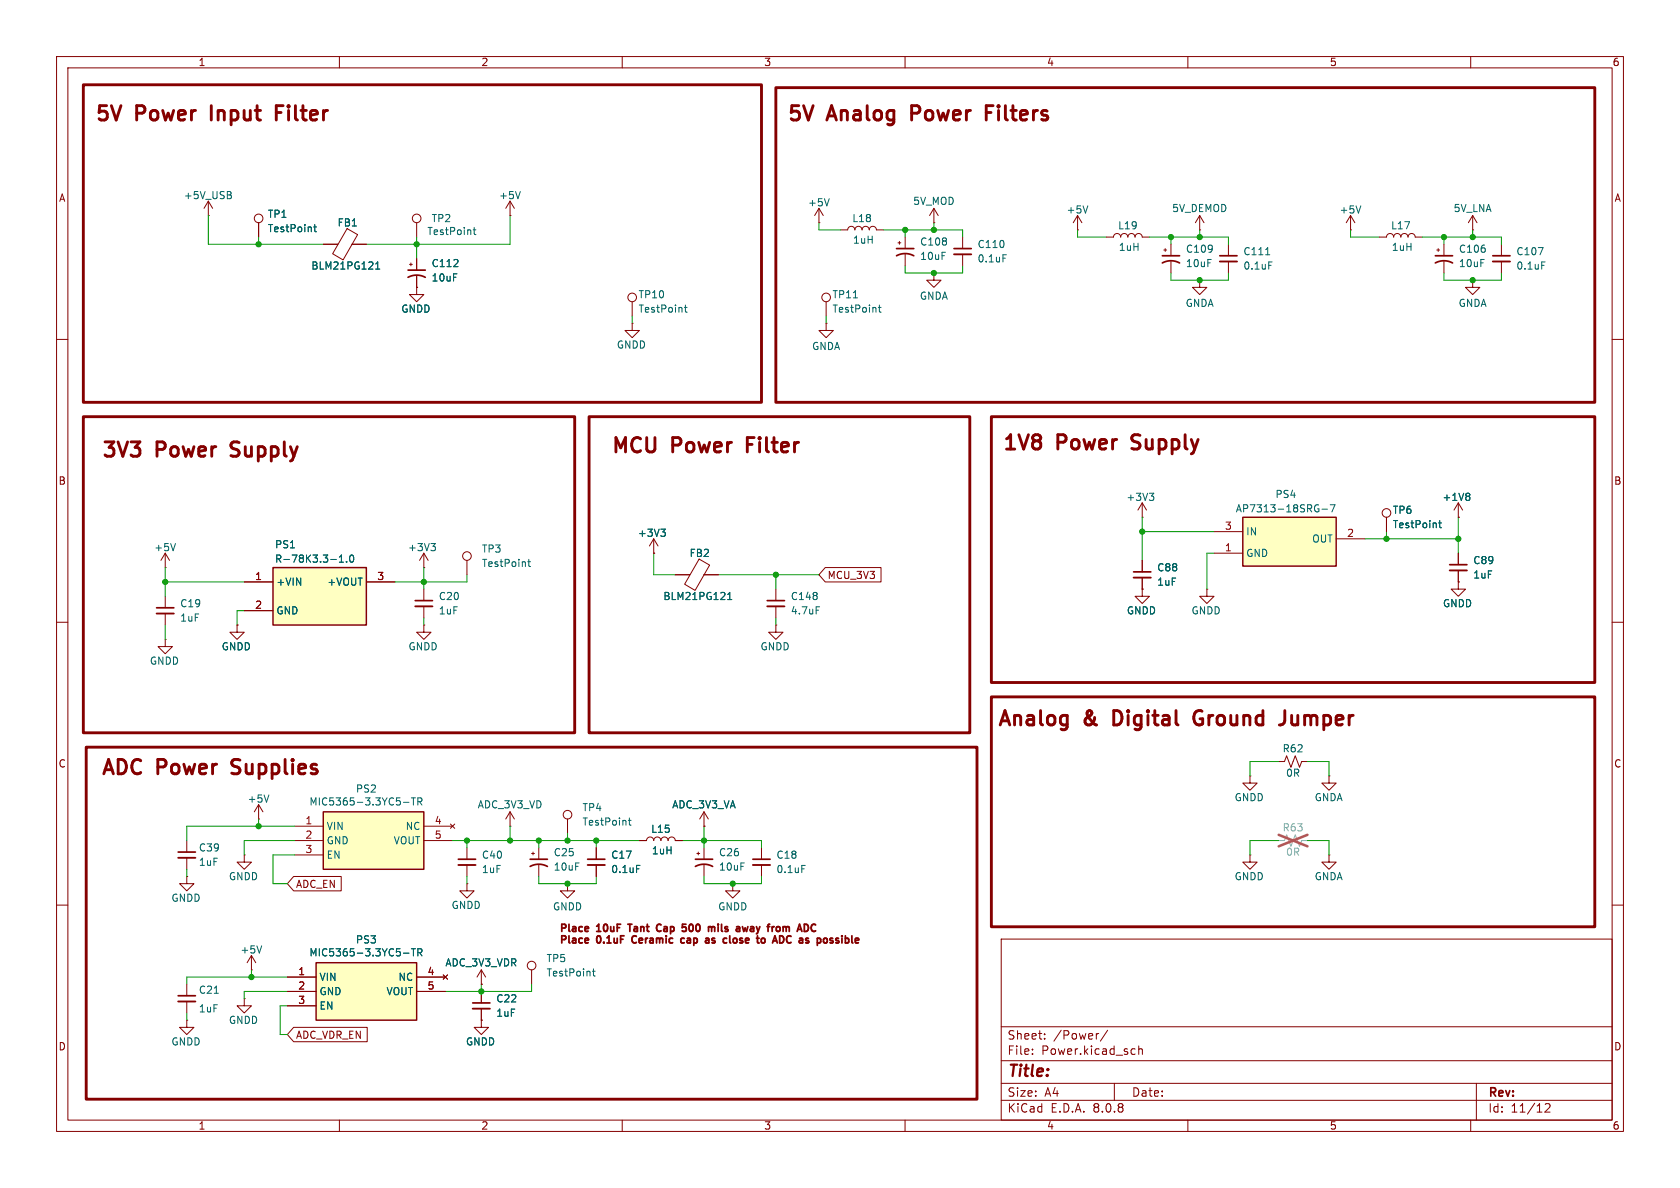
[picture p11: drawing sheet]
<svg xmlns="http://www.w3.org/2000/svg" width="297mm" height="210mm" viewBox="0 0 297 210" stroke-linecap="round" stroke-linejoin="round" font-family="sans-serif">
<defs><g id="words">
<g font-size="3.5" fill="#840000">
<text x="16.5" y="22.1">5V</text>
<text x="24.1" y="22.1">Power</text>
<text x="38.3" y="22.1">Input</text>
<text x="50.8" y="22.1">Filter</text>
<text x="138.9" y="22.1">5V</text>
<text x="146.4" y="22.1">Analog</text>
<text x="162.1" y="22.1">Power</text>
<text x="176.3" y="22.1">Filters</text>
<text x="17.7" y="81.5">3V3</text>
<text x="27.7" y="81.5">Power</text>
<text x="41.9" y="81.5">Supply</text>
<text x="107.9" y="80.8">MCU</text>
<text x="119" y="80.8">Power</text>
<text x="133.2" y="80.8">Filter</text>
<text x="177" y="80.3">1V8</text>
<text x="186.9" y="80.3">Power</text>
<text x="201.1" y="80.3">Supply</text>
<text x="176.1" y="129">Analog</text>
<text x="191.7" y="129">&amp;</text>
<text x="197.8" y="129">Digital</text>
<text x="213.1" y="129">Ground</text>
<text x="229.4" y="129">Jumper</text>
<text x="17.6" y="137.7">ADC</text>
<text x="27.8" y="137.7">Power</text>
<text x="42" y="137.7">Supplies</text>
</g>
<text font-size="2.8" fill="#840000" x="178" y="190.9">Title:</text>
<g font-size="2.1" fill="#840000">
<text x="178" y="184">Sheet:</text>
<text x="186.2" y="184">/Power/</text>
<text x="178" y="186.7">File:</text>
<text x="184.1" y="186.7">Power.kicad_sch</text>
<text x="178" y="196.9">KiCad</text>
<text x="178" y="194.1">Size:</text>
<text x="184.7" y="194.1">A4</text>
<text x="185.7" y="196.9">E.D.A.</text>
<text x="193.3" y="196.9">8.0.8</text>
<text x="200" y="194.1">Date:</text>
<text x="263" y="194.3">Rev:</text>
<text x="263" y="196.9">Id:</text>
<text x="267.1" y="196.9">11/12</text>
</g>
<g font-size="1.8" fill="#840000">
<text x="35" y="11.9">1</text>
<text x="85" y="11.9">2</text>
<text x="135" y="11.9">3</text>
<text x="185" y="11.9">4</text>
<text x="235" y="11.9">5</text>
<text x="285" y="11.9">6</text>
<text x="10.3" y="35.9">A</text>
<text x="285.3" y="35.9">A</text>
<text x="10.3" y="85.9">B</text>
<text x="285.3" y="85.9">B</text>
<text x="146.2" y="102.6">MCU_3V3</text>
<text x="10.3" y="135.9">C</text>
<text x="285.3" y="135.9">C</text>
<text x="52.2" y="157.2">ADC_EN</text>
<text x="98.8" y="165.2">Place</text>
<text x="98.8" y="167.2">Place</text>
<text x="105.7" y="165.2">10uF</text>
<text x="105.7" y="167.2">0.1uF</text>
<text x="112.1" y="165.2">Tant</text>
<text x="112.7" y="167.2">Ceramic</text>
<text x="117.7" y="165.2">Cap</text>
<text x="122" y="167.2">cap</text>
<text x="122.9" y="165.2">500</text>
<text x="127.1" y="167.2">as</text>
<text x="128.2" y="165.2">mils</text>
<text x="130.9" y="167.2">close</text>
<text x="133.9" y="165.2">away</text>
<text x="137.6" y="167.2">to</text>
<text x="140.2" y="165.2">from</text>
<text x="141.1" y="167.2">ADC</text>
<text x="146.2" y="165.2">ADC</text>
<text x="146.4" y="167.2">as</text>
<text x="150.3" y="167.2">possible</text>
<text x="10.3" y="185.9">D</text>
<text x="52.2" y="183.8">ADC_VDR_EN</text>
<text x="285.3" y="185.9">D</text>
<text x="35" y="199.9">1</text>
<text x="85" y="199.9">2</text>
<text x="135" y="199.9">3</text>
<text x="185" y="199.9">4</text>
<text x="235" y="199.9">5</text>
<text x="285" y="199.9">6</text>
</g>
<g font-size="1.8" fill="#006464">
<text x="32.4" y="35.4">+5V_USB</text>
<text x="88.1" y="35.4">+5V</text>
<text x="47.3" y="38.7">TP1</text>
<text x="47.3" y="41.2">TestPoint</text>
<text x="59.6" y="40.2">FB1</text>
<text x="75.4" y="41.8">TestPoint</text>
<text x="76.2" y="39.5">TP2</text>
<text x="142.7" y="36.7">+5V</text>
<text x="150.6" y="39.5">L18</text>
<text x="161.3" y="36.4">5V_MOD</text>
<text x="188.5" y="37.9">+5V</text>
<text x="197.6" y="40.7">L19</text>
<text x="207.1" y="37.7">5V_DEMOD</text>
<text x="236.7" y="37.9">+5V</text>
<text x="245.8" y="40.7">L17</text>
<text x="256.9" y="37.7">5V_LNA</text>
<text x="54.9" y="47.9">BLM21PG121</text>
<text x="76.2" y="47.4">C112</text>
<text x="150.7" y="43.3">1uH</text>
<text x="162.6" y="43.6">C108</text>
<text x="162.6" y="46.2">10uF</text>
<text x="172.7" y="44">C110</text>
<text x="172.7" y="46.6">0.1uF</text>
<text x="197.7" y="44.6">1uH</text>
<text x="209.6" y="44.9">C109</text>
<text x="209.6" y="47.4">10uF</text>
<text x="219.7" y="45.3">C111</text>
<text x="219.7" y="47.9">0.1uF</text>
<text x="246" y="44.6">1uH</text>
<text x="257.8" y="44.9">C106</text>
<text x="257.8" y="47.4">10uF</text>
<text x="268" y="45.3">C107</text>
<text x="268" y="47.9">0.1uF</text>
<text x="76.2" y="50">10uF</text>
<text x="112.8" y="52.9">TP10</text>
<text x="147.1" y="52.9">TP11</text>
<text x="162.5" y="53.2">GNDA</text>
<text x="70.8" y="55.5">GNDD</text>
<text x="112.8" y="55.5">TestPoint</text>
<text x="147.1" y="55.5">TestPoint</text>
<text x="209.5" y="54.5">GNDA</text>
<text x="257.8" y="54.5">GNDA</text>
<text x="108.9" y="61.8">GNDD</text>
<text x="143.5" y="62.1">GNDA</text>
<text x="199" y="88.7">+3V3</text>
<text x="225.4" y="88.2">PS4</text>
<text x="254.9" y="88.7">+1V8</text>
<text x="112.7" y="95.1">+3V3</text>
<text x="218.4" y="90.8">AP7313-18SRG-7</text>
<text x="220.2" y="94.8">IN</text>
<text x="246.1" y="91">TP6</text>
<text x="246.1" y="93.6">TestPoint</text>
<text x="27.2" y="97.6">+5V</text>
<text x="48.5" y="97.1">PS1</text>
<text x="48.5" y="99.7">R-78K3.3-1.0</text>
<text x="72" y="97.6">+3V3</text>
<text x="85.1" y="97.9">TP3</text>
<text x="85.1" y="100.4">TestPoint</text>
<text x="121.8" y="98.7">FB2</text>
<text x="204.5" y="101.2">C88</text>
<text x="220.2" y="98.7">GND</text>
<text x="231.9" y="96.1">OUT</text>
<text x="260.4" y="99.9">C89</text>
<text x="31.8" y="107.5">C19</text>
<text x="48.8" y="103.7">+VIN</text>
<text x="57.8" y="103.7">+VOUT</text>
<text x="77.5" y="106.3">C20</text>
<text x="117.2" y="106.3">BLM21PG121</text>
<text x="139.7" y="106.3">C148</text>
<text x="204.5" y="103.7">1uF</text>
<text x="255" y="107.5">GNDD</text>
<text x="260.4" y="102.5">1uF</text>
<text x="31.8" y="110.1">1uF</text>
<text x="48.8" y="108.8">GND</text>
<text x="77.5" y="108.8">1uF</text>
<text x="139.7" y="108.8">4.7uF</text>
<text x="199.1" y="108.8">GNDD</text>
<text x="210.5" y="108.8">GNDD</text>
<text x="26.4" y="117.7">GNDD</text>
<text x="39.1" y="115.2">GNDD</text>
<text x="72.1" y="115.2">GNDD</text>
<text x="134.3" y="115.2">GNDD</text>
<text x="226.7" y="133.2">R62</text>
<text x="227.3" y="137.5">0R</text>
<text x="43.7" y="142.1">+5V</text>
<text x="54.6" y="142.6">MIC5365-3.3YC5-TR</text>
<text x="62.8" y="140.3">PS2</text>
<text x="84.4" y="143.1">ADC_3V3_VD</text>
<text x="102.9" y="143.6">TP4</text>
<text x="118.7" y="143.1">ADC_3V3_VA</text>
<text x="218.2" y="141.8">GNDD</text>
<text x="232.3" y="141.8">GNDA</text>
<text x="57.7" y="146.9">VIN</text>
<text x="57.7" y="149.5">GND</text>
<text x="69.5" y="149.5">VOUT</text>
<text x="71.6" y="146.9">NC</text>
<text x="102.9" y="146.2">TestPoint</text>
<text x="115" y="147.4">L15</text>
<text x="35.1" y="153.3">1uF</text>
<text x="35.1" y="150.7">C39</text>
<text x="40.4" y="155.8">GNDD</text>
<text x="57.7" y="152">EN</text>
<text x="85.1" y="154.5">1uF</text>
<text x="85.1" y="152">C40</text>
<text x="97.8" y="151.6">C25</text>
<text x="97.8" y="154.1">10uF</text>
<text x="108" y="152">C17</text>
<text x="108" y="154.5">0.1uF</text>
<text x="115.1" y="151.2">1uH</text>
<text x="127" y="151.6">C26</text>
<text x="127" y="154.1">10uF</text>
<text x="137.2" y="152">C18</text>
<text x="137.2" y="154.5">0.1uF</text>
<text x="218.2" y="155.8">GNDD</text>
<text x="232.3" y="155.8">GNDA</text>
<text x="30.2" y="159.6">GNDD</text>
<text x="79.7" y="160.9">GNDD</text>
<text x="97.7" y="161.1">GNDD</text>
<text x="126.9" y="161.1">GNDD</text>
<text x="62.8" y="167">PS3</text>
<text x="42.4" y="168.8">+5V</text>
<text x="54.6" y="169.3">MIC5365-3.3YC5-TR</text>
<text x="56.4" y="173.6">VIN</text>
<text x="70.3" y="173.6">NC</text>
<text x="78.6" y="171">ADC_3V3_VDR</text>
<text x="96.5" y="170.3">TP5</text>
<text x="96.5" y="172.8">TestPoint</text>
<text x="35.1" y="179.2">1uF</text>
<text x="35.1" y="175.9">C21</text>
<text x="56.4" y="176.1">GND</text>
<text x="56.4" y="178.7">EN</text>
<text x="68.2" y="176.1">VOUT</text>
<text x="87.6" y="179.9">1uF</text>
<text x="87.6" y="177.4">C22</text>
<text x="30.2" y="185">GNDD</text>
<text x="40.4" y="181.2">GNDD</text>
<text x="82.3" y="185">GNDD</text>
</g>
<g font-size="1.8" fill="#a90000">
<text x="216.5" y="93.7">3</text>
<text x="238.1" y="95">2</text>
<text x="216.5" y="97.5">1</text>
<text x="45" y="102.6">1</text>
<text x="45" y="107.7">2</text>
<text x="66.6" y="102.6">3</text>
<text x="53.9" y="145.8">1</text>
<text x="53.9" y="148.3">2</text>
<text x="76.8" y="145.8">4</text>
<text x="76.8" y="148.3">5</text>
<text x="53.9" y="150.9">3</text>
<text x="52.6" y="172.5">1</text>
<text x="75.5" y="172.5">4</text>
<text x="52.6" y="175">2</text>
<text x="52.6" y="177.5">3</text>
<text x="75.5" y="175">5</text>
</g>
<g font-size="1.8" fill="#989898">
<text x="226.7" y="147.2">R63</text>
<text x="227.3" y="151.5">0R</text>
</g>
</g></defs>
<g fill="none" stroke="#840000" stroke-width=".18">
<path d="M10 10h277v190h-277zM12 12h273v186h-273zM60 10v2M110 10v2M160 10v2M210 10v2M260 10v2M144.8 39.4h.1M144.8 36.8l-.8 1.3M144.8 36.8v2.6M144.8 36.8l.7 1.3M165.1 39.4h.1"/>
<path d="M165.1 36.8l-.8 1.3M165.1 36.8v2.6M165.1 36.8l.8 1.3M190.5 38.1l-.8 1.3M190.5 38.1v2.5M190.5 38.1l.8 1.3M212.1 38.1l-.8 1.3M212.1 38.1v2.5M212.1 38.1l.8 1.3M148.6 40.6h1.3a.64 .64 0 0 1 .6-.6 .64 .64 0 0 1 .6 .6 .64 .64 0 0 1 .7-.6 .64 .64 0 0 1 .6 .6 .64 .64 0 0 1 .6-.6 .64 .64 0 0 1 .7 .6 .64 .64 0 0 1 .6-.6 .64 .64 0 0 1 .6 .6h1.3M190.5 40.6h.1M195.6 41.9h1.2a.64 .64 0 0 1 .7-.6 .64 .64 0 0 1 .6 .6 .64 .64 0 0 1 .7-.6 .64 .64 0 0 1 .6 .6 .64 .64 0 0 1 .6-.6 .64 .64 0 0 1 .7 .6 .64 .64 0 0 1 .6-.6 .64 .64 0 0 1 .6 .6h1.3"/>
<path d="M212.1 40.6h.1M212.1 49.5v1.3h1.3l-1.3 1.3-1.3-1.3h1.3M212.1 49.5h.1M10 60h2M285 60h2M115.6 97.8h.1M115.6 95.3l-.8 1.2M115.6 95.3v2.5M115.6 95.3l.7 1.2M10 110h2M285 110h2M43.2 151.1v1.3h1.2l-1.2 1.3-1.3-1.3h1.3"/>
<path d="M43.2 151.1h.1M45.7 144.8h.1M45.7 142.2l-.7 1.3M45.7 142.2v2.6M45.7 142.2l.8 1.3M10 160h2M177 166h108v32h-108zM285 160h2M60 198v2M110 198v2M160 198v2M177 194.5h108"/>
<path d="M177 191.5h108M177 187.5h108M177 181.5h108M182.5 186.3v.1M182.5 185.5v.1M184.7 183.6v.1M184.7 182.8v.1M194.2 182.7l-.2 .1M195.8 182.1l-1.3 2M197 191.5v3M200.2 185.4l.5 .1M200.7 186.3l-.5 .1"/>
<path d="M201.3 185.5l.2-.1 .4 .1 .1 .9M201.3 184.9v1.5M210 198v2M260 198v2M261 191.5v6.5M273.2 195.2l.5-.1 .3 .1v.3l-.9 1.1h.9"/>
</g>
<path d="M146.6 35.1l-.4 1.3M192.3 36.4l-.4 1.3M116.8 93.5h.8l-.4 .5M117.4 94l.2 .3v.3l-.2 .2M47.5 140.5l-.4 1.3" fill="none" stroke="#006464" stroke-width=".18"/>
<path d="M55.9 170.2h17.8v10.1h-17.8z" fill="#ffffc2"/>
<path d="M55.9 170.2h17.8v10.1h-17.8z" fill="none" stroke="#840000" stroke-width=".25"/>
<g fill="none" stroke="#840000" stroke-width=".18">
<path d="M90.2 38.1h.1M90.2 35.6l-.8 1.2M90.2 35.6v2.5M90.2 35.6l.7 1.2M238.8 38.1l-.8 1.3M238.8 38.1v2.5M238.8 38.1l.7 1.3M260.3 38.1l-.7 1.3M260.3 38.1v2.5M260.3 38.1l.8 1.3M111.8 57.2v1.2h1.2l-1.2 1.3-1.3-1.3h1.3M111.8 57.2h.1"/>
<path d="M111.8 53.3v2.6M158.7 42.9h.6M159 42.7v.5M160 41.9v2M160 45v2M170.2 41.9v2M170.2 45v2M205.7 44.2h.5M206 43.9v.6M207 43.2v2M207 46.2v2.1M217.2 43.2v2"/>
<path d="M217.2 46.2v2.1M238.8 40.6h.1M243.8 41.9h1.3a.64 .64 0 0 1 .6-.6 .64 .64 0 0 1 .7 .6 .64 .64 0 0 1 .6-.6 .64 .64 0 0 1 .6 .6 .64 .64 0 0 1 .7-.6 .64 .64 0 0 1 .6 .6 .64 .64 0 0 1 .7-.6 .64 .64 0 0 1 .6 .6h1.3M254 44.2h.5M254.3 43.9v.6M255.3 43.2v2M255.3 46.2v2.1M260.3 49.5v1.3h1.3l-1.3 1.3-1.2-1.3h1.2M260.3 49.5h.1M260.3 40.6h.1M265.4 43.2v2M265.4 46.2v2.1"/>
<path d="M201.9 99.1v2M74.9 110.5v1.3h1.3l-1.3 1.2-1.2-1.2h1.2M74.9 110.5h.1M74.9 104.1v2.1M74.9 107.2v2M201.9 102.1v2M82.5 156.2v1.3h1.3l-1.3 1.3-1.2-1.3h1.2M82.5 156.2h.1M90.2 146.1h.1M90.2 143.5v2.6M90.2 143.5l-.8 1.3M90.2 143.5l.7 1.3"/>
<path d="M113 148.6h1.3a.64 .64 0 0 1 .6-.6 .64 .64 0 0 1 .7 .6 .64 .64 0 0 1 .6-.6 .64 .64 0 0 1 .6 .6 .64 .64 0 0 1 .7-.6 .64 .64 0 0 1 .6 .6 .64 .64 0 0 1 .6-.6 .64 .64 0 0 1 .7 .6h1.2M43.2 176.5v1.3h1.2l-1.2 1.3-1.3-1.3h1.3M43.2 176.5h.1M50.8 172.7h5.1M50.8 175.3h5.1M50.8 177.8h5.1M73.7 172.7h5M73.7 175.3h5M78.4 172.3l.7 .8M79.1 172.3l-.7 .8"/>
<circle cx="111.8" cy="52.6" r=".76"/>
</g>
<g fill="none" stroke="#006464" stroke-width=".18">
<path d="M92 33.9l-.4 1.2M240.6 36.4l-.4 1.3M121 54.3h.5M121.2 53.9v1.1l.3 .2M177.3 45h.6M223.8 45h.7M224.3 46.3h.6M272 43.8h.8l-.5 1.2M272.6 46.3h.6M71.3 168.5h1M72.7 167.7h.7M73.1 167.7v1.3"/>
<path d="M73.9 168.4l.6-.1 .1-.2-.1-.3-.6-.1v1.3M74.2 168.4l.4 .6"/>
</g>
<path d="M168.7 45h3M215.6 46.2h3.1M263.9 46.2h3.1M73.4 107.2h3.1M200.4 102.1h3.1" fill="none" stroke="#840000" stroke-width=".33"/>
<path d="M158.5 45.2a3.2 3.2 0 0 1 3 0M158.5 43.9h3M168.7 43.9h3M205.5 46.5a3.2 3.2 0 0 1 3 0M205.5 45.2h3M215.6 45.2h3.1M253.7 46.5a3.2 3.2 0 0 1 3.1 0M253.7 45.2h3.1M263.9 45.2h3.1M73.4 106.2h3.1M200.4 101.1h3.1" fill="none" stroke="#840000" stroke-width=".3"/>
<path d="M57.1 143.5h17.8v10.2h-17.8z" fill="#ffffc2"/>
<path d="M57.1 143.5h17.8v10.2h-17.8z" fill="none" stroke="#840000" stroke-width=".25"/>
<g fill="none" stroke="#840000" stroke-width=".18">
<path d="M41.9 110.5v1.3h1.3l-1.3 1.2-1.3-1.2h1.3M41.9 110.5h.1M33 154.9v1.3h1.3l-1.3 1.3-1.3-1.3h1.3M33 154.9h.1M33 148.6v2M33 151.6v2.1M52.1 146.1h5M52.1 148.6h5M52.1 151.1h5M74.9 146.1h5.1M74.9 148.6h5.1M79.6 145.7l.8 .7"/>
<path d="M80.4 145.7l-.8 .7M82.5 149.9v2M82.5 152.9v2M94 150.9h.5M94.2 150.6v.5M95.2 149.9v2M95.2 152.9v2M100.3 156.2v1.3h1.3l-1.3 1.3-1.2-1.3h1.2M100.3 156.2h.1M100.3 144.8v2.5M105.4 149.9v2M105.4 152.9v2"/>
<path d="M123.2 150.9h.5M123.4 150.6v.5M124.5 146.1h.1M124.5 143.5l-.8 1.3M124.5 143.5v2.6M124.5 149.9v2M124.5 152.9v2M124.5 143.5l.7 1.3M129.5 156.2v1.3h1.3l-1.3 1.3-1.2-1.3h1.2M129.5 156.2h.1M134.6 149.9v2M134.6 152.9v2"/>
<path d="M33 174v2M33 177v2.1M44.4 171.5h.1M44.4 168.9l-.7 1.3M44.4 168.9v2.6M44.4 168.9l.8 1.3M85.1 174h.1M85.1 171.5l-.8 1.2M85.1 171.5v2.5M85.1 175.3v2M85.1 178.3v2M85.1 171.5l.8 1.2"/>
<path d="M94 171.5v2.5M33 180.3v1.3h1.3l-1.3 1.3-1.3-1.3h1.3M33 180.3h.1M85.1 180.3v1.3h1.3l-1.3 1.3-1.3-1.3h1.3M85.1 180.3h.1"/>
<circle cx="100.3" cy="144" r=".76"/>
<circle cx="94" cy="170.7" r=".76"/>
</g>
<g fill="none" stroke="#006464" stroke-width=".18">
<path d="M71.3 141.8h1M72.7 141h.7M73.1 141v1.3M73.9 141.7l.6-.1 .1-.1-.1-.3-.6-.2v1.3M74.2 141.7l.4 .6M111.1 145h.5M111.3 144.6v1.1l.3 .2M112.5 153h.6M141.7 153h.7M37.9 175.6h.7M46.3 167.2l-.5 1.3M104.7 171.7h.5"/>
<path d="M104.9 171.3v1.1l.3 .1"/>
</g>
<path d="M31.5 150.6h3M81 151.9h3.1M93.7 153.2a3.2 3.2 0 0 1 3.1 0M93.7 151.9h3.1M103.9 151.9h3M122.9 153.2a3.2 3.2 0 0 1 3.1 0M122.9 151.9h3.1M133.1 151.9h3M31.5 176h3M83.6 177.3h3" fill="none" stroke="#840000" stroke-width=".3"/>
<path d="M31.5 151.6h3M81 152.9h3.1M103.9 152.9h3M133.1 152.9h3M31.5 177h3M83.6 178.3h3" fill="none" stroke="#840000" stroke-width=".33"/>
<path d="M219.7 91.4h16.5v8.7h-16.5z" fill="#ffffc2"/>
<path d="M219.7 91.4h16.5v8.7h-16.5z" fill="none" stroke="#840000" stroke-width=".25"/>
<g fill="none" stroke="#840000" stroke-width=".18">
<path d="M36.8 38.1h.1M36.8 35.6l-.7 1.2M36.8 35.6v2.5M36.8 35.6l.8 1.2M45.7 39.4v2.5M73.7 39.4v2.5M57.1 43.2h2.6M61.4 40.4l1.8 1.1-2.5 4.4-1.9-1zM62.2 43.2h2.6M72.4 46.7h.5M72.6 46.5v.5M73.7 50.8v1.3h1.2l-1.2 1.2-1.3-1.2h1.3"/>
<path d="M73.7 50.8h.1M73.7 45.7v2.1M73.7 48.8v2M146 57.2v1.2h1.3l-1.3 1.3-1.2-1.3h1.2M146 57.2h.1M146 53.3v2.6M165.1 48.3v1.2h1.3l-1.3 1.3-1.3-1.3h1.3M165.1 48.3h.1M29.2 97.8l-.8 1.3M29.2 97.8v2.5M29.2 97.8l.8 1.3M74.9 97.8l-.7 1.3"/>
<path d="M74.9 97.8v2.5M74.9 97.8l.8 1.3M82.5 99.1v2.5M123.6 98.8l1.9 1.1-2.6 4.5-1.9-1.1zM201.9 91.4h.1M201.9 88.9l-.7 1.3M201.9 88.9v2.5M201.9 88.9l.8 1.3M214.6 97.8h5.1M214.6 94h5.1M236.2 95.3h5.1M245.1 91.4v2.6"/>
<path d="M257.8 91.4h.1M257.8 88.9v2.5M257.8 97.8v2M257.8 88.9l-.8 1.3M257.8 88.9l.8 1.3M29.2 100.3h.1M29.2 113v1.3h1.3l-1.3 1.3-1.3-1.3h1.3M29.2 113h.1M29.2 105.4v2M29.2 108.5v2M74.9 100.3h.1M119.4 101.6h2.6"/>
<path d="M124.5 101.6h2.5M137.2 110.5v1.3h1.2l-1.2 1.2-1.3-1.2h1.3M137.2 110.5h.1M137.2 104.1v2.1M137.2 107.2v2M201.9 104.1v1.3h1.3l-1.3 1.3-1.2-1.3h1.2M201.9 104.1h.1M213.4 104.1v1.3h1.2l-1.2 1.3-1.3-1.3h1.3M213.4 104.1h.1M257.8 102.9v1.2h1.3l-1.3 1.3-1.3-1.3h1.3M257.8 102.9h.1M257.8 100.8v2.1"/>
<path d="M221 137.2v1.2h1.2l-1.2 1.3-1.3-1.3h1.3M221 137.2h.1M226.1 134.6h1l.4-1 .7 2 .8-2 .7 2 .4-1h1M234.9 137.2v1.2h1.3l-1.3 1.3-1.2-1.3h1.2M234.9 137.2h.1M221 151.1v1.3h1.2l-1.2 1.3-1.3-1.3h1.3M221 151.1h.1M234.9 151.1v1.3h1.3l-1.3 1.3-1.2-1.3h1.2M234.9 151.1h.1"/>
<circle cx="45.7" cy="38.6" r=".76"/>
<circle cx="73.7" cy="38.6" r=".76"/>
<circle cx="146" cy="52.6" r=".76"/>
<circle cx="82.5" cy="98.3" r=".76"/>
<circle cx="245.1" cy="90.7" r=".76"/>
</g>
<g fill="none" stroke="#006464" stroke-width=".18">
<path d="M40.6 34.5l.3 .2v.3l-.2 .1M40.7 33.9l.2 .2-.2 .3M55.6 39.7v1.1l.3 .2M55.5 40.1h.4M66.4 47.6h.7M66.4 46.7l.4-.4v1.3M83.7 40.6h.4M83.8 40.2v1.1l.3 .2M150.9 52.6h.7M155.3 54.3h.5M155.5 53.9v1.1l.3 .2M31 96.1l-.4 1.3"/>
<path d="M76.2 96.1h.8l-.4 .5M76.7 96.6l.3 .2v.3l-.3 .3M93.3 99.3h.5M93.5 98.9v1.1l.3 .1M203.2 87.2h.8l-.4 .5M203.7 87.7l.3 .2v.3l-.3 .3M233.7 90h1M235.2 89.2h.8l-.5 1.3M254.3 92.4h.5M254.5 92v1.1l.3 .2M259.6 87.2l.3 .2-.3 .3 .3 .3v.2l-.3 .3M128.6 106h.8"/>
<path d="M128.6 105.1l.4-.4v1.3M144.3 107.3h.6"/>
</g>
<path d="M27.7 108.5h3M135.6 107.2h3.1M256.3 100.8h3" fill="none" stroke="#840000" stroke-width=".33"/>
<path d="M72.1 49a3.2 3.2 0 0 1 3.1 0M72.1 47.8h3.1M256.3 99.8h3M27.7 107.4h3M135.6 106.2h3.1" fill="none" stroke="#840000" stroke-width=".3"/>
<path d="M226.1 148.6h1l.4-1 .7 2 .8-2 .7 2 .4-1h1" fill="none" stroke="#a1a1a1" stroke-width=".18"/>
<path d="M226.1 147.6l5 2M231.1 147.6l-5 2" fill="none" stroke="#e65255" stroke-width=".46"/>
<path d="M48.3 100.3h16.5v10.2h-16.5z" fill="#ffffc2"/>
<path d="M48.3 100.3h16.5v10.2h-16.5z" fill="none" stroke="#840000" stroke-width=".25"/>
<g fill="none" stroke="#840000" stroke-width=".18">
<path d="M45.7 39.4v2.5M57.1 43.2h2.6M62.2 43.2h2.6M73.7 50.8h.1M73.7 45.7v2.1M73.7 48.8v2M115.6 97.8h.1M201.9 99.1v2M245.1 91.4v2.6M257.8 91.4h.1M257.8 97.8v2M41.9 110.5h.1"/>
<path d="M43.2 102.9h5.1M43.2 108h5.1M64.8 102.9h5M119.4 101.6h2.5M124.5 101.6h2.5M145.9 100.3h9.9v2.6h-9.9l-1.1-1.3zM201.9 104.1h.1M201.9 102.1v2M257.8 102.9h.1M257.8 100.8v2.1M51.9 154.9h8.4v2.6h-8.4l-1.1-1.3zM105.4 149.9v2"/>
<path d="M105.4 152.9v2M113 148.6h1.3M119.4 148.6h1.2M124.5 146.1h.1M50.8 172.7h5.1M50.8 175.3h5.1M50.8 177.8h5.1M73.7 172.7h5M73.7 175.3h5M78.4 172.3l.7 .8M79.1 172.3l-.7 .8M85.1 174h.1"/>
<path d="M85.1 175.3v2M85.1 178.3v2M51.9 181.6h13v2.6h-13l-1.1-1.3zM85.1 180.3h.1"/>
</g>
<g fill="none" stroke="#006464" stroke-width=".18">
<path d="M55.6 39.7v1.1l.3 .2M55.5 40.1h.4M66.4 47.6h.7M66.4 46.7l.4-.4v1.3M60 99.4h.7M60 98.5l.4-.4v1.3M61.3 99.3v.1M61.9 98.2l.2-.1a.68 .68 0 0 1 .5 .7 .68 .68 0 0 1-.5 .6l-.2-.1-.1-.4zM116.8 93.5h.8l-.4 .5M117.4 94l.2 .3v.3l-.2 .2M254.3 92.4h.5M254.5 92v1.1l.3 .2"/>
<path d="M259.6 87.2l.3 .2-.3 .3 .3 .3v.2l-.3 .3M128.6 106h.8M128.6 105.1l.4-.4v1.3M112.5 153h.6M71.3 168.5h1M72.7 167.7h.7M73.1 167.7v1.3M73.9 168.4l.6-.1 .1-.2-.1-.3-.6-.1v1.3M74.2 168.4l.4 .6"/>
</g>
<g fill="none" stroke="#840000" stroke-width=".51">
<path d="M14.7 15h119.9v56.1h-119.9zM48.8 19.9h.9M50 18.7h-1.2v2.5M137.2 15.5h144.7v55.6h-144.7zM174.4 19.9h.8M175.6 18.7h-1.2v2.5M14.7 73.7h86.9v55.8h-86.9zM104.1 73.7h67.3v55.8h-67.3zM132.1 78.6h.9M133.3 77.4h-1.2v2.5M175.3 73.7h106.6v47h-106.6zM15.2 132.1h157.5v62.2h-157.5z"/>
<path d="M175.3 123.2h106.6v40.6h-106.6zM212.3 125.6a1.13 1.13 0 0 0-1.3 1.5 1.03 1.03 0 0 0 1.1 1.1M227.1 125.6v1.8l-.3 .6"/>
</g>
<g fill="none" stroke="#840000" stroke-width=".32">
<path d="M104 163.9v.2l-.6 .1M104 165.9v.3l-.6 .1M111 163.4h.7M111.4 163.4v1.3M111.8 165.7v.7l.3 .3M116.3 163.4h.3l.3 .1M116.9 164.5l-.3 .2-.3-.1M120.4 166.1l.1 .5h.5M122.4 163.5l-.2-.1a.68 .68 0 0 0-.4 .6 .68 .68 0 0 0 .4 .7l.2-.2M126.3 165.9h-.3l-.1 .1v.2l.4 .1v.3h-.4M127 163.4v.1M127 163.8v.9"/>
<path d="M127.6 163.4v1.1l.1 .2M129 165.4v1.1M129.7 166l.2-.1 .3 .1 .1 .5-.1 .1-.3 .1-.2-.1zM132.7 163.9h.5v.8M133.2 164.1l-.4 .1-.2 .2 .2 .3 .4-.1M136.1 163.4l-.3 .2v1.1M136.7 166.3h.6M137 165.4l-.4 1.3M138.8 163.8l.2 .2M139 164l.2-.2 .3 .1v.8M139 164v.7M139.8 166.6h.1"/>
<path d="M146 165.9h-.3l-.1 .2v.5l.4 .1M149.5 166.6l.3 .1M149.5 165.4v1.3M149.8 165.9h-.3"/>
</g>
<g fill="none" stroke="#009600" stroke-width=".18">
<path d="M36.8 38.1v5.1h20.3M90.2 38.1v5.1h-25.4M144.8 39.4v1.2h3.8M165.1 39.4v1.2M45.7 41.9v1.3M73.7 41.9v3.8M111.8 55.9v1.3M146 55.9v1.3M156.2 40.6h14v1.3M160 47v1.3h10.2v-1.3M160 40.6v1.3M190.5 40.6v1.3h5.1"/>
<path d="M203.2 41.9h14v1.3M207 41.9v1.3M207 48.3v1.2h10.2v-1.2M212.1 40.6v1.3M238.8 40.6v1.3h5M251.5 41.9h13.9v1.3M255.3 48.3v1.2h10.1v-1.2M255.3 41.9v1.3M260.3 40.6v1.3M115.6 97.8v3.8h3.8M201.9 94h12.7M201.9 91.4v7.7"/>
<path d="M214.6 97.8h-1.2v6.3M241.3 95.3h16.5M245.1 94v1.3M257.8 91.4v6.4M29.2 102.9h14M29.2 100.3v5.1M29.2 110.5v2.5M43.2 108h-1.3v2.5M74.9 100.3v3.8M74.9 109.2v1.3M82.5 101.6v1.3h-12.7M127 101.6h17.8"/>
<path d="M137.2 101.6v2.5M137.2 109.2v1.3M226.1 134.6h-5.1v2.6M231.1 134.6h3.8v2.6M33 153.7v1.2M45.7 144.8v1.3M52.1 146.1h-19.1v2.5M52.1 148.6h-8.9v2.5M52.1 151.1h-3.8v5.1h2.5M80 148.6h33M82.5 148.6v1.3M82.5 154.9v1.3"/>
<path d="M90.2 146.1v2.5M95.2 154.9v1.3h10.2v-1.3M95.2 148.6v1.3M100.3 147.3v1.3M105.4 148.6v1.3M120.6 148.6h14v1.3M124.5 146.1v3.8M124.5 154.9v1.3h10.1v-1.3M226.1 148.6h-5.1v2.5M231.1 148.6h3.8v2.5M33 179.1v1.2M44.4 171.5v1.2"/>
<path d="M50.8 172.7h-17.8v1.3M50.8 177.8h-1.3v5.1h1.3M50.8 175.3h-7.6v1.2M85.1 174v1.3M94 174v1.3h-15.3"/>
</g>
<g fill="#009600" stroke="#009600" stroke-width=".18">
<circle cx="44.4" cy="172.7" r=".46"/>
<circle cx="45.7" cy="146.1" r=".46"/>
<circle cx="100.3" cy="156.2" r=".46"/>
<circle cx="105.4" cy="148.6" r=".46"/>
<circle cx="129.5" cy="156.2" r=".46"/>
<circle cx="124.5" cy="148.6" r=".46"/>
<circle cx="207" cy="41.9" r=".46"/>
<circle cx="74.9" cy="102.9" r=".46"/>
<circle cx="165.1" cy="40.6" r=".46"/>
<circle cx="165.1" cy="48.3" r=".46"/>
<circle cx="160" cy="40.6" r=".46"/>
<circle cx="137.2" cy="101.6" r=".46"/>
<circle cx="85.1" cy="175.3" r=".46"/>
<circle cx="257.8" cy="95.3" r=".46"/>
<circle cx="73.7" cy="43.2" r=".46"/>
<circle cx="29.2" cy="102.9" r=".46"/>
<circle cx="45.7" cy="43.2" r=".46"/>
<circle cx="201.9" cy="94" r=".46"/>
<circle cx="212.1" cy="49.5" r=".46"/>
<circle cx="255.3" cy="41.9" r=".46"/>
<circle cx="260.3" cy="49.5" r=".46"/>
<circle cx="260.3" cy="41.9" r=".46"/>
<circle cx="245.1" cy="95.3" r=".46"/>
<circle cx="212.1" cy="41.9" r=".46"/>
<circle cx="95.2" cy="148.6" r=".46"/>
<circle cx="90.2" cy="148.6" r=".46"/>
<circle cx="82.5" cy="148.6" r=".46"/>
<circle cx="100.3" cy="148.6" r=".46"/>
</g>
<use href="#words"/>
</svg>
